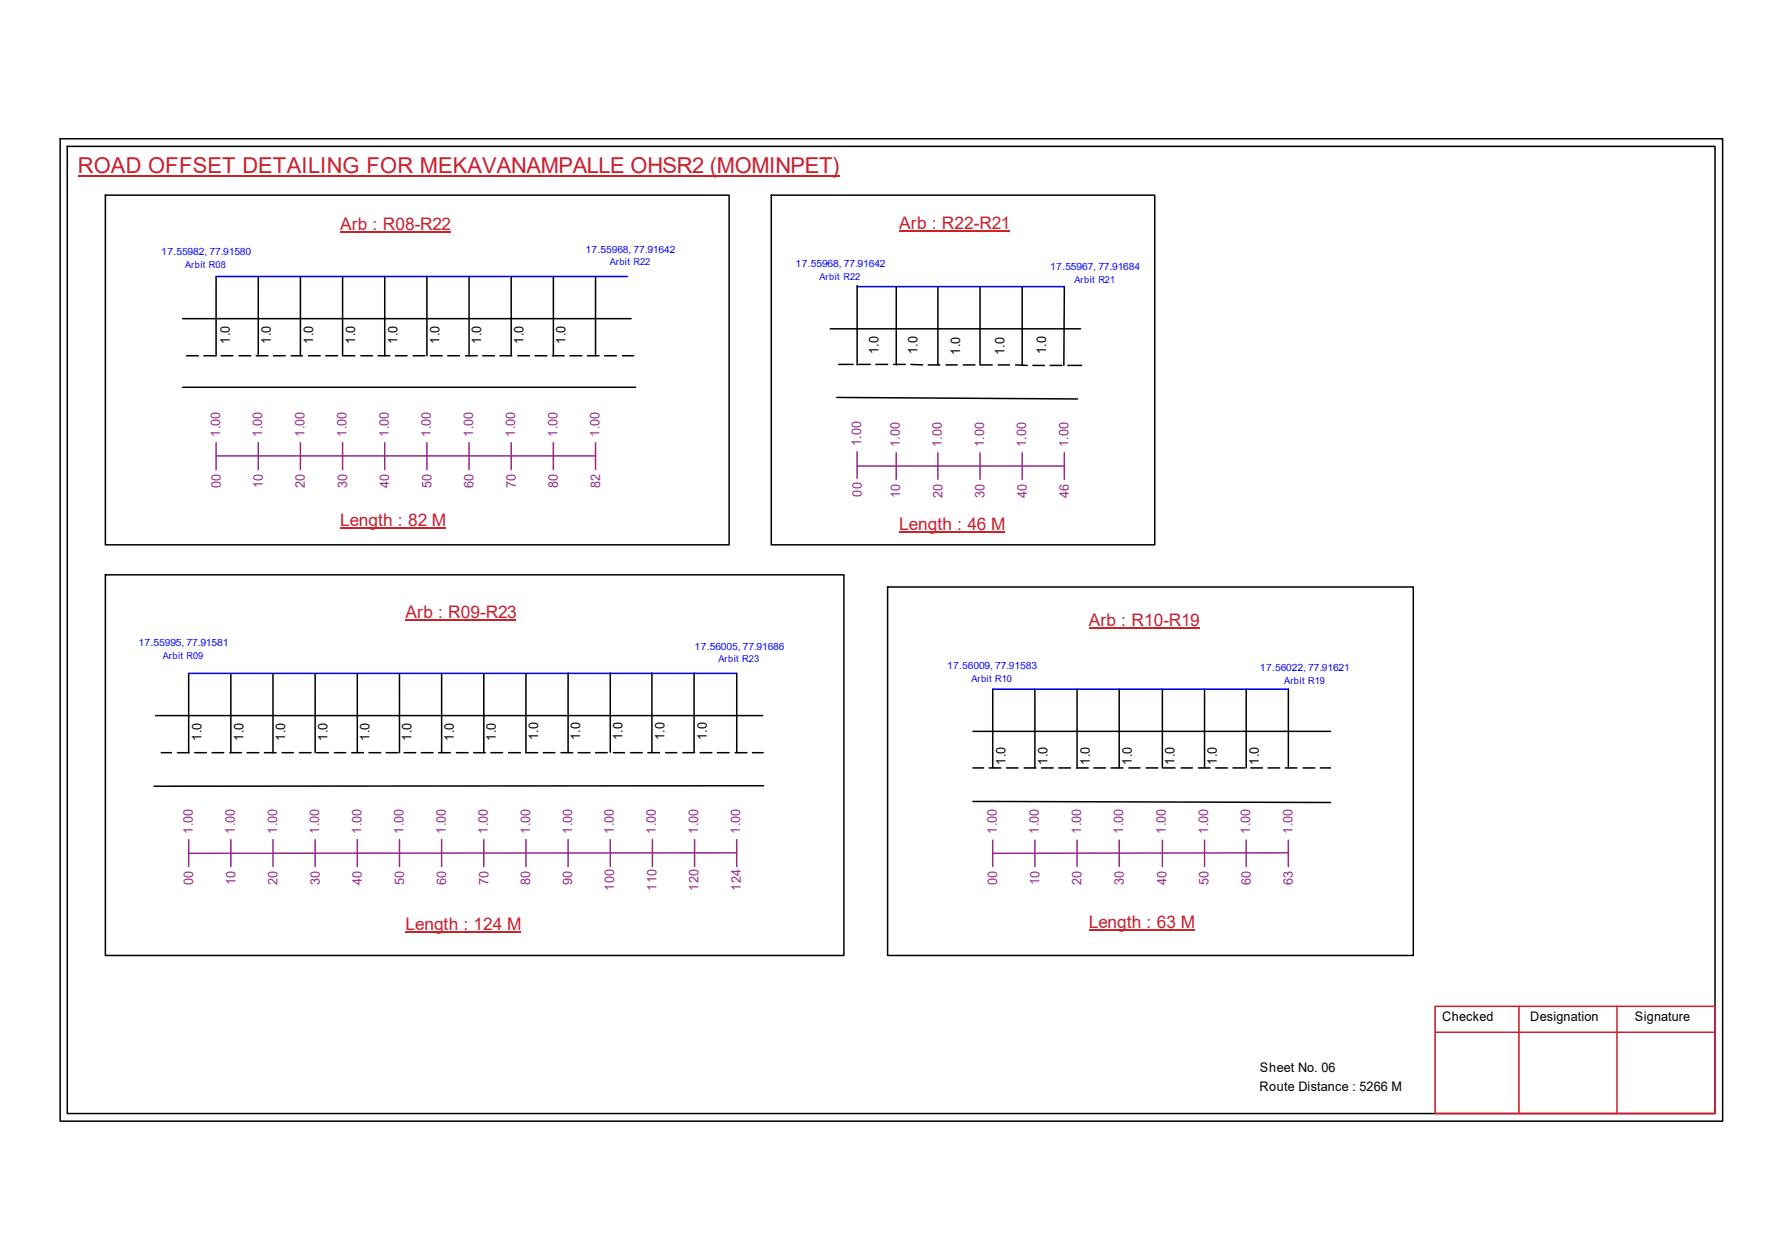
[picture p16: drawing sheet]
<svg xmlns="http://www.w3.org/2000/svg" width="297mm" height="210mm" viewBox="0 0 297 210" stroke-linecap="round" stroke-linejoin="round" font-family="sans-serif">
<defs><g id="words">
<text font-size="3.6" fill="#cd2027" x="13" y="28.9">ROAD OFFSET DETAILING FOR MEKAVANAMPALLE OHSR2 (MOMINPET)</text>
<g font-size="2.9" fill="#cd2027">
<text x="56.7" y="38.3">Arb : R08-R22</text>
<text x="149.9" y="38.1">Arb : R22-R21</text>
<text x="56.7" y="87.5">Length : 82 M</text>
<text x="149.9" y="88.2">Length : 46 M</text>
<text x="67.6" y="103">Arb : R09-R23</text>
<text x="181.5" y="104.2">Arb : R10-R19</text>
<text x="67.6" y="154.9">Length : 124 M</text>
<text x="181.5" y="154.5">Length : 63 M</text>
</g>
<g font-size="2.2">
<text x="38.3" y="57.3" transform="rotate(-90 38.3 57.3)">1.0</text>
<text x="45.2" y="57.3" transform="rotate(-90 45.2 57.3)">1.0</text>
<text x="52.2" y="57.3" transform="rotate(-90 52.2 57.3)">1.0</text>
<text x="59.2" y="57.3" transform="rotate(-90 59.2 57.3)">1.0</text>
<text x="66.2" y="57.3" transform="rotate(-90 66.2 57.3)">1.0</text>
<text x="73.3" y="57.3" transform="rotate(-90 73.3 57.3)">1.0</text>
<text x="80.2" y="57.3" transform="rotate(-90 80.2 57.3)">1.0</text>
<text x="87.2" y="57.3" transform="rotate(-90 87.2 57.3)">1.0</text>
<text x="94.3" y="57.3" transform="rotate(-90 94.3 57.3)">1.0</text>
<text x="146.4" y="59" transform="rotate(-90 146.4 59)">1.0</text>
<text x="152.9" y="59" transform="rotate(-90 152.9 59)">1.0</text>
<text x="160.1" y="59.1" transform="rotate(-90 160.1 59.1)">1.0</text>
<text x="167.4" y="59.2" transform="rotate(-90 167.4 59.2)">1.0</text>
<text x="174.4" y="59" transform="rotate(-90 174.4 59)">1.0</text>
<text x="33.6" y="123.4" transform="rotate(-90 33.6 123.4)">1.0</text>
<text x="40.6" y="123.4" transform="rotate(-90 40.6 123.4)">1.0</text>
<text x="47.5" y="123.4" transform="rotate(-90 47.5 123.4)">1.0</text>
<text x="54.6" y="123.4" transform="rotate(-90 54.6 123.4)">1.0</text>
<text x="61.6" y="123.4" transform="rotate(-90 61.6 123.4)">1.0</text>
<text x="68.6" y="123.4" transform="rotate(-90 68.6 123.4)">1.0</text>
<text x="75.6" y="123.4" transform="rotate(-90 75.6 123.4)">1.0</text>
<text x="82.7" y="123.4" transform="rotate(-90 82.7 123.4)">1.0</text>
<text x="89.7" y="123.4" transform="rotate(-90 89.7 123.4)">1.0</text>
<text x="96.7" y="123.4" transform="rotate(-90 96.7 123.4)">1.0</text>
<text x="103.8" y="123.4" transform="rotate(-90 103.8 123.4)">1.0</text>
<text x="110.8" y="123.4" transform="rotate(-90 110.8 123.4)">1.0</text>
<text x="117.8" y="123.4" transform="rotate(-90 117.8 123.4)">1.0</text>
<text x="167.6" y="127.4" transform="rotate(-90 167.6 127.4)">1.0</text>
<text x="174.6" y="127.4" transform="rotate(-90 174.6 127.4)">1.0</text>
<text x="181.6" y="127.4" transform="rotate(-90 181.6 127.4)">1.0</text>
<text x="188.7" y="127.4" transform="rotate(-90 188.7 127.4)">1.0</text>
<text x="195.8" y="127.4" transform="rotate(-90 195.8 127.4)">1.0</text>
<text x="202.8" y="127.4" transform="rotate(-90 202.8 127.4)">1.0</text>
<text x="209.8" y="127.4" transform="rotate(-90 209.8 127.4)">1.0</text>
<text x="240.4" y="170.1">Checked</text>
<text x="255.1" y="170.1">Designation</text>
<text x="272.5" y="170.1">Signature</text>
<text x="210" y="178.6">Sheet No. 06</text>
<text x="209.9" y="181.7">Route Distance : 5266 M</text>
</g>
<g font-size="2.2" fill="#93278f">
<text x="36.7" y="72.8" transform="rotate(-90 36.7 72.8)">1.00</text>
<text x="43.7" y="72.8" transform="rotate(-90 43.7 72.8)">1.00</text>
<text x="50.8" y="72.8" transform="rotate(-90 50.8 72.8)">1.00</text>
<text x="57.8" y="72.8" transform="rotate(-90 57.8 72.8)">1.00</text>
<text x="64.8" y="72.8" transform="rotate(-90 64.8 72.8)">1.00</text>
<text x="71.8" y="72.8" transform="rotate(-90 71.8 72.8)">1.00</text>
<text x="78.9" y="72.8" transform="rotate(-90 78.9 72.8)">1.00</text>
<text x="85.9" y="72.8" transform="rotate(-90 85.9 72.8)">1.00</text>
<text x="92.9" y="72.8" transform="rotate(-90 92.9 72.8)">1.00</text>
<text x="99.9" y="72.8" transform="rotate(-90 99.9 72.8)">1.00</text>
<text x="143.5" y="74.3" transform="rotate(-90 143.5 74.3)">1.00</text>
<text x="150" y="74.5" transform="rotate(-90 150 74.5)">1.00</text>
<text x="157" y="74.5" transform="rotate(-90 157 74.5)">1.00</text>
<text x="164" y="74.5" transform="rotate(-90 164 74.5)">1.00</text>
<text x="171.1" y="74.5" transform="rotate(-90 171.1 74.5)">1.00</text>
<text x="178.1" y="74.5" transform="rotate(-90 178.1 74.5)">1.00</text>
<text x="36.8" y="81.3" transform="rotate(-90 36.8 81.3)">00</text>
<text x="43.8" y="81.3" transform="rotate(-90 43.8 81.3)">10</text>
<text x="50.8" y="81.3" transform="rotate(-90 50.8 81.3)">20</text>
<text x="57.9" y="81.3" transform="rotate(-90 57.9 81.3)">30</text>
<text x="64.9" y="81.3" transform="rotate(-90 64.9 81.3)">40</text>
<text x="71.9" y="81.3" transform="rotate(-90 71.9 81.3)">50</text>
<text x="78.9" y="81.3" transform="rotate(-90 78.9 81.3)">60</text>
<text x="86" y="81.3" transform="rotate(-90 86 81.3)">70</text>
<text x="93" y="81.3" transform="rotate(-90 93 81.3)">80</text>
<text x="100" y="81.3" transform="rotate(-90 100 81.3)">82</text>
<text x="143.6" y="82.7" transform="rotate(-90 143.6 82.7)">00</text>
<text x="150.1" y="83" transform="rotate(-90 150.1 83)">10</text>
<text x="157.1" y="83" transform="rotate(-90 157.1 83)">20</text>
<text x="164.1" y="83" transform="rotate(-90 164.1 83)">30</text>
<text x="171.2" y="83" transform="rotate(-90 171.2 83)">40</text>
<text x="178.2" y="83" transform="rotate(-90 178.2 83)">46</text>
<text x="32.1" y="138.9" transform="rotate(-90 32.1 138.9)">1.00</text>
<text x="39.2" y="138.9" transform="rotate(-90 39.2 138.9)">1.00</text>
<text x="46.2" y="138.9" transform="rotate(-90 46.2 138.9)">1.00</text>
<text x="53.2" y="138.9" transform="rotate(-90 53.2 138.9)">1.00</text>
<text x="60.2" y="138.9" transform="rotate(-90 60.2 138.9)">1.00</text>
<text x="67.3" y="138.9" transform="rotate(-90 67.3 138.9)">1.00</text>
<text x="74.3" y="138.9" transform="rotate(-90 74.3 138.9)">1.00</text>
<text x="81.3" y="138.9" transform="rotate(-90 81.3 138.9)">1.00</text>
<text x="88.3" y="138.9" transform="rotate(-90 88.3 138.9)">1.00</text>
<text x="95.4" y="138.9" transform="rotate(-90 95.4 138.9)">1.00</text>
<text x="102.3" y="138.9" transform="rotate(-90 102.3 138.9)">1.00</text>
<text x="109.3" y="138.9" transform="rotate(-90 109.3 138.9)">1.00</text>
<text x="116.4" y="138.9" transform="rotate(-90 116.4 138.9)">1.00</text>
<text x="123.4" y="138.9" transform="rotate(-90 123.4 138.9)">1.00</text>
<text x="166.2" y="138.9" transform="rotate(-90 166.2 138.9)">1.00</text>
<text x="173.2" y="138.9" transform="rotate(-90 173.2 138.9)">1.00</text>
<text x="180.2" y="138.9" transform="rotate(-90 180.2 138.9)">1.00</text>
<text x="187.2" y="138.9" transform="rotate(-90 187.2 138.9)">1.00</text>
<text x="194.3" y="138.9" transform="rotate(-90 194.3 138.9)">1.00</text>
<text x="201.4" y="138.9" transform="rotate(-90 201.4 138.9)">1.00</text>
<text x="208.4" y="138.9" transform="rotate(-90 208.4 138.9)">1.00</text>
<text x="215.4" y="138.9" transform="rotate(-90 215.4 138.9)">1.00</text>
<text x="32.2" y="147.4" transform="rotate(-90 32.2 147.4)">00</text>
<text x="39.2" y="147.4" transform="rotate(-90 39.2 147.4)">10</text>
<text x="46.3" y="147.4" transform="rotate(-90 46.3 147.4)">20</text>
<text x="53.3" y="147.4" transform="rotate(-90 53.3 147.4)">30</text>
<text x="60.3" y="147.4" transform="rotate(-90 60.3 147.4)">40</text>
<text x="67.3" y="147.4" transform="rotate(-90 67.3 147.4)">50</text>
<text x="74.4" y="147.4" transform="rotate(-90 74.4 147.4)">60</text>
<text x="81.4" y="147.4" transform="rotate(-90 81.4 147.4)">70</text>
<text x="88.3" y="147.4" transform="rotate(-90 88.3 147.4)">80</text>
<text x="95.4" y="147.4" transform="rotate(-90 95.4 147.4)">90</text>
<text x="102.4" y="148.4" transform="rotate(-90 102.4 148.4)">100</text>
<text x="109.4" y="148.4" transform="rotate(-90 109.4 148.4)">110</text>
<text x="116.5" y="148.4" transform="rotate(-90 116.5 148.4)">120</text>
<text x="123.5" y="148.4" transform="rotate(-90 123.5 148.4)">124</text>
<text x="166.2" y="147.4" transform="rotate(-90 166.2 147.4)">00</text>
<text x="173.3" y="147.4" transform="rotate(-90 173.3 147.4)">10</text>
<text x="180.3" y="147.4" transform="rotate(-90 180.3 147.4)">20</text>
<text x="187.3" y="147.4" transform="rotate(-90 187.3 147.4)">30</text>
<text x="194.4" y="147.4" transform="rotate(-90 194.4 147.4)">40</text>
<text x="201.5" y="147.4" transform="rotate(-90 201.5 147.4)">50</text>
<text x="208.5" y="147.4" transform="rotate(-90 208.5 147.4)">60</text>
<text x="215.5" y="147.4" transform="rotate(-90 215.5 147.4)">63</text>
</g>
<g font-size="1.7" fill="#00f">
<text x="26.9" y="42.5">17.55982, 77.91580</text>
<text x="97.6" y="42.1">17.55968, 77.91642</text>
<text x="132.6" y="44.5">17.55968, 77.91642</text>
<text x="175" y="45">17.55967, 77.91684</text>
<text x="23.1" y="107.7">17.55995, 77.91581</text>
<text x="115.8" y="108.2">17.56005, 77.91686</text>
<text x="157.9" y="111.4">17.56009, 77.91583</text>
<text x="210" y="111.8">17.56022, 77.91621</text>
</g>
<g font-size="1.6" fill="#00f">
<text x="30.9" y="44.6">Arbit R08</text>
<text x="101.6" y="44.2">Arbit R22</text>
<text x="136.6" y="46.6">Arbit R22</text>
<text x="179.1" y="47.2">Arbit R21</text>
<text x="27.1" y="109.8">Arbit R09</text>
<text x="119.8" y="110.3">Arbit R23</text>
<text x="161.9" y="113.6">Arbit R10</text>
<text x="214.1" y="113.9">Arbit R19</text>
</g>
</g></defs>
<g fill="none" stroke="#000" stroke-width=".25">
<path d="M10 23.1h277.1v163.7h-277.1zM11.2 24.4h274.7v161.1h-274.7zM17.6 32.5h103.9v58.3h-103.9zM128.6 32.5h63.9v58.3h-63.9zM30.4 53.1h74.8M31.1 59.3h2M34 59.3h1.9M36 46.1v13.2M36.9 59.3h1.9M39.8 59.3h2M42.7 59.3h2M43 46.1v13.2"/>
<path d="M45.6 59.3h1.9M48.6 59.3h1.8M50.1 46.1v13.2M51.4 59.3h2M54.3 59.3h2M57.1 46.1v13.2M57.3 59.3h1.8M60.2 59.3h1.9M63 59.3h2M64.1 46.1v13.2M65.9 59.3h2M68.9 59.3h1.9"/>
<path d="M71.2 46.1v13.2M71.8 59.3h1.9M74.6 59.3h2M77.6 59.3h1.9M78.2 46.1v13.2M80.5 59.3h1.9M83.4 59.3h1.9M85.2 46.1v13.2M86.3 59.3h2M89.2 59.3h1.9M92.1 59.3h1.9M92.2 46.1v13.2"/>
<path d="M95 59.3h2M97.9 59.3h2M99.3 46.1v13.2M100.8 59.3h1.9M103.8 59.3h1.8M138.4 54.8h41.7M142.9 47.6v13.2M149.4 47.8v13M156.3 47.8v13M163.4 47.8v13M170.4 47.8v13.1M177.4 47.8l-.1 13.1"/>
<path d="M30.4 64.5h75.6M139.5 66.2l40.1 .3M139.8 60.7h2.4M143.1 60.7h2M146 60.7h2M149 60.7h1.9M151.8 60.7l2 .1M154.7 60.8h2M157.7 60.8h1.9M160.6 60.8h1.9M163.4 60.8h2M166.4 60.8h1.9"/>
<path d="M169.3 60.8l1.9 .1M172.2 60.9h1.9M175 60.9h2M178 60.9h2.3M17.6 95.8h123.1v63.4h-123.1zM148 97.8h87.6v61.4h-87.6zM25.9 119.2h101.2M31.5 112.2v13.2M38.5 112.2v13.2M45.5 112.2v13.2M52.5 112.2v13.2M59.6 112.2v13.2"/>
<path d="M66.6 112.2v13.2M73.6 112.2v13.2M80.6 112.2v13.2M87.7 112.2v13.2h1.9M94.7 112.1v13.2M101.7 112.1v13.2M108.7 112.1v13.2M115.7 112.1v13.2M122.8 112.2v13.2M165.5 114.8v13.1M172.5 114.8v13.1M179.5 114.8v13.1"/>
<path d="M186.6 114.8v13.1M193.8 114.8v13.1M200.8 114.8v13.1M207.7 114.8v13.1M214.8 114.8v13.1M26.9 125.4h1.7M29.6 125.4h1.9M32.5 125.4h1.9M35.3 125.4h2M38.3 125.4h2M41.2 125.4h1.9M44.1 125.4h1.9"/>
<path d="M47 125.4h1.9M49.9 125.4h2M52.8 125.4h1.9M55.7 125.4h1.9M58.6 125.4h2M61.5 125.4h2M64.4 125.4h1.9M67.3 125.4h2M70.2 125.4h2M73.1 125.4h2M76.1 125.4h1.9M78.9 125.4h2"/>
<path d="M81.8 125.4h2M84.8 125.4h1.9M90.5 125.4h2M93.5 125.4h2M96.4 125.4h1.9M99.3 125.4h1.9M102.2 125.4h1.9M105.1 125.4h2M108 125.4h1.9M111 125.4h1.8M113.8 125.4h2M116.7 125.4h2"/>
<path d="M119.6 125.4h1.9M122.6 125.4h1.9M125.4 125.4h1.8M127.3 130.9l-101.6 .1M162.2 133.5l59.6 .2M162.2 127.9h1.8M162.2 121.8h59.6M164.9 127.9h1.9M167.8 127.9h1.9M170.7 127.9h2M173.6 127.9h2M176.5 127.9h1.9"/>
<path d="M179.4 127.9h2M182.3 127.9h2M185.2 127.9h2M188.2 127.9h1.8M191 127.9h2M193.9 127.9h2M196.9 127.9h1.9M199.8 127.9h1.9M202.6 127.9h2M205.5 127.9h2M208.5 127.9h1.9M211.4 127.9h1.9"/>
<path d="M214.2 127.9h2M217.2 127.9h2M220.1 127.9h1.7"/>
</g>
<path d="M239.2 167.6h46.7v17.9h-46.7zM239.2 172h46.7M253.2 167.6v17.9M269.5 167.6v17.9" fill="none" stroke="#cc1f26" stroke-width=".25"/>
<path d="M13 29.3h126.9" fill="none" stroke="#cd2027" stroke-width=".25"/>
<path d="M36 46.1h68.6M142.9 47.8h34.5M31.5 112.2h91.3M165.5 114.8h49.3" fill="none" stroke="#00f" stroke-width=".25"/>
<g fill="none" stroke="#93278f" stroke-width=".25">
<path d="M36 75.9h63.3M36 73.7v4.5M43 73.7v4.5M50.1 73.7v4.5M57.1 73.7v4.5M64.1 73.7v4.5M71.2 73.7v4.5M78.2 73.7v4.5M85.2 73.7v4.5M92.2 73.7v4.5M99.3 73.7v4.5M142.9 77.6h34.5"/>
<path d="M142.9 75.3v4.4M149.4 75.4v4.4M156.3 75.4v4.4M163.4 75.4v4.4M170.4 75.4v4.4M177.4 75.4v4.4M31.5 139.9v4.5M38.5 139.9v4.5M45.5 139.9v4.5M52.5 139.9v4.5M59.6 139.9v4.5M66.6 139.9v4.5"/>
<path d="M73.6 139.9v4.5M80.6 139.9v4.5M87.7 139.9v4.5M94.7 139.9v4.5M101.7 139.9v4.5M108.8 139.9v4.5M115.8 139.9v4.5M122.8 139.9v4.5M165.5 140v4.4M172.5 140v4.4M179.5 140v4.4M186.6 140v4.4"/>
<path d="M193.8 140v4.4M200.8 140v4.4M207.7 140v4.4M214.8 140v4.4M122.8 142.1l-91.3 .1M214.8 142.1l-49.3 .1"/>
</g>
<path d="M56.7 38.6h18.4M149.9 38.4h18.5M56.7 87.9h17.6M149.9 88.6h17.6M67.6 103.3h18.5M181.5 104.6h18.4M67.6 155.3h19.2M181.5 154.9h17.6" fill="none" stroke="#cd2027" stroke-width=".17"/>
<use href="#words"/>
</svg>
